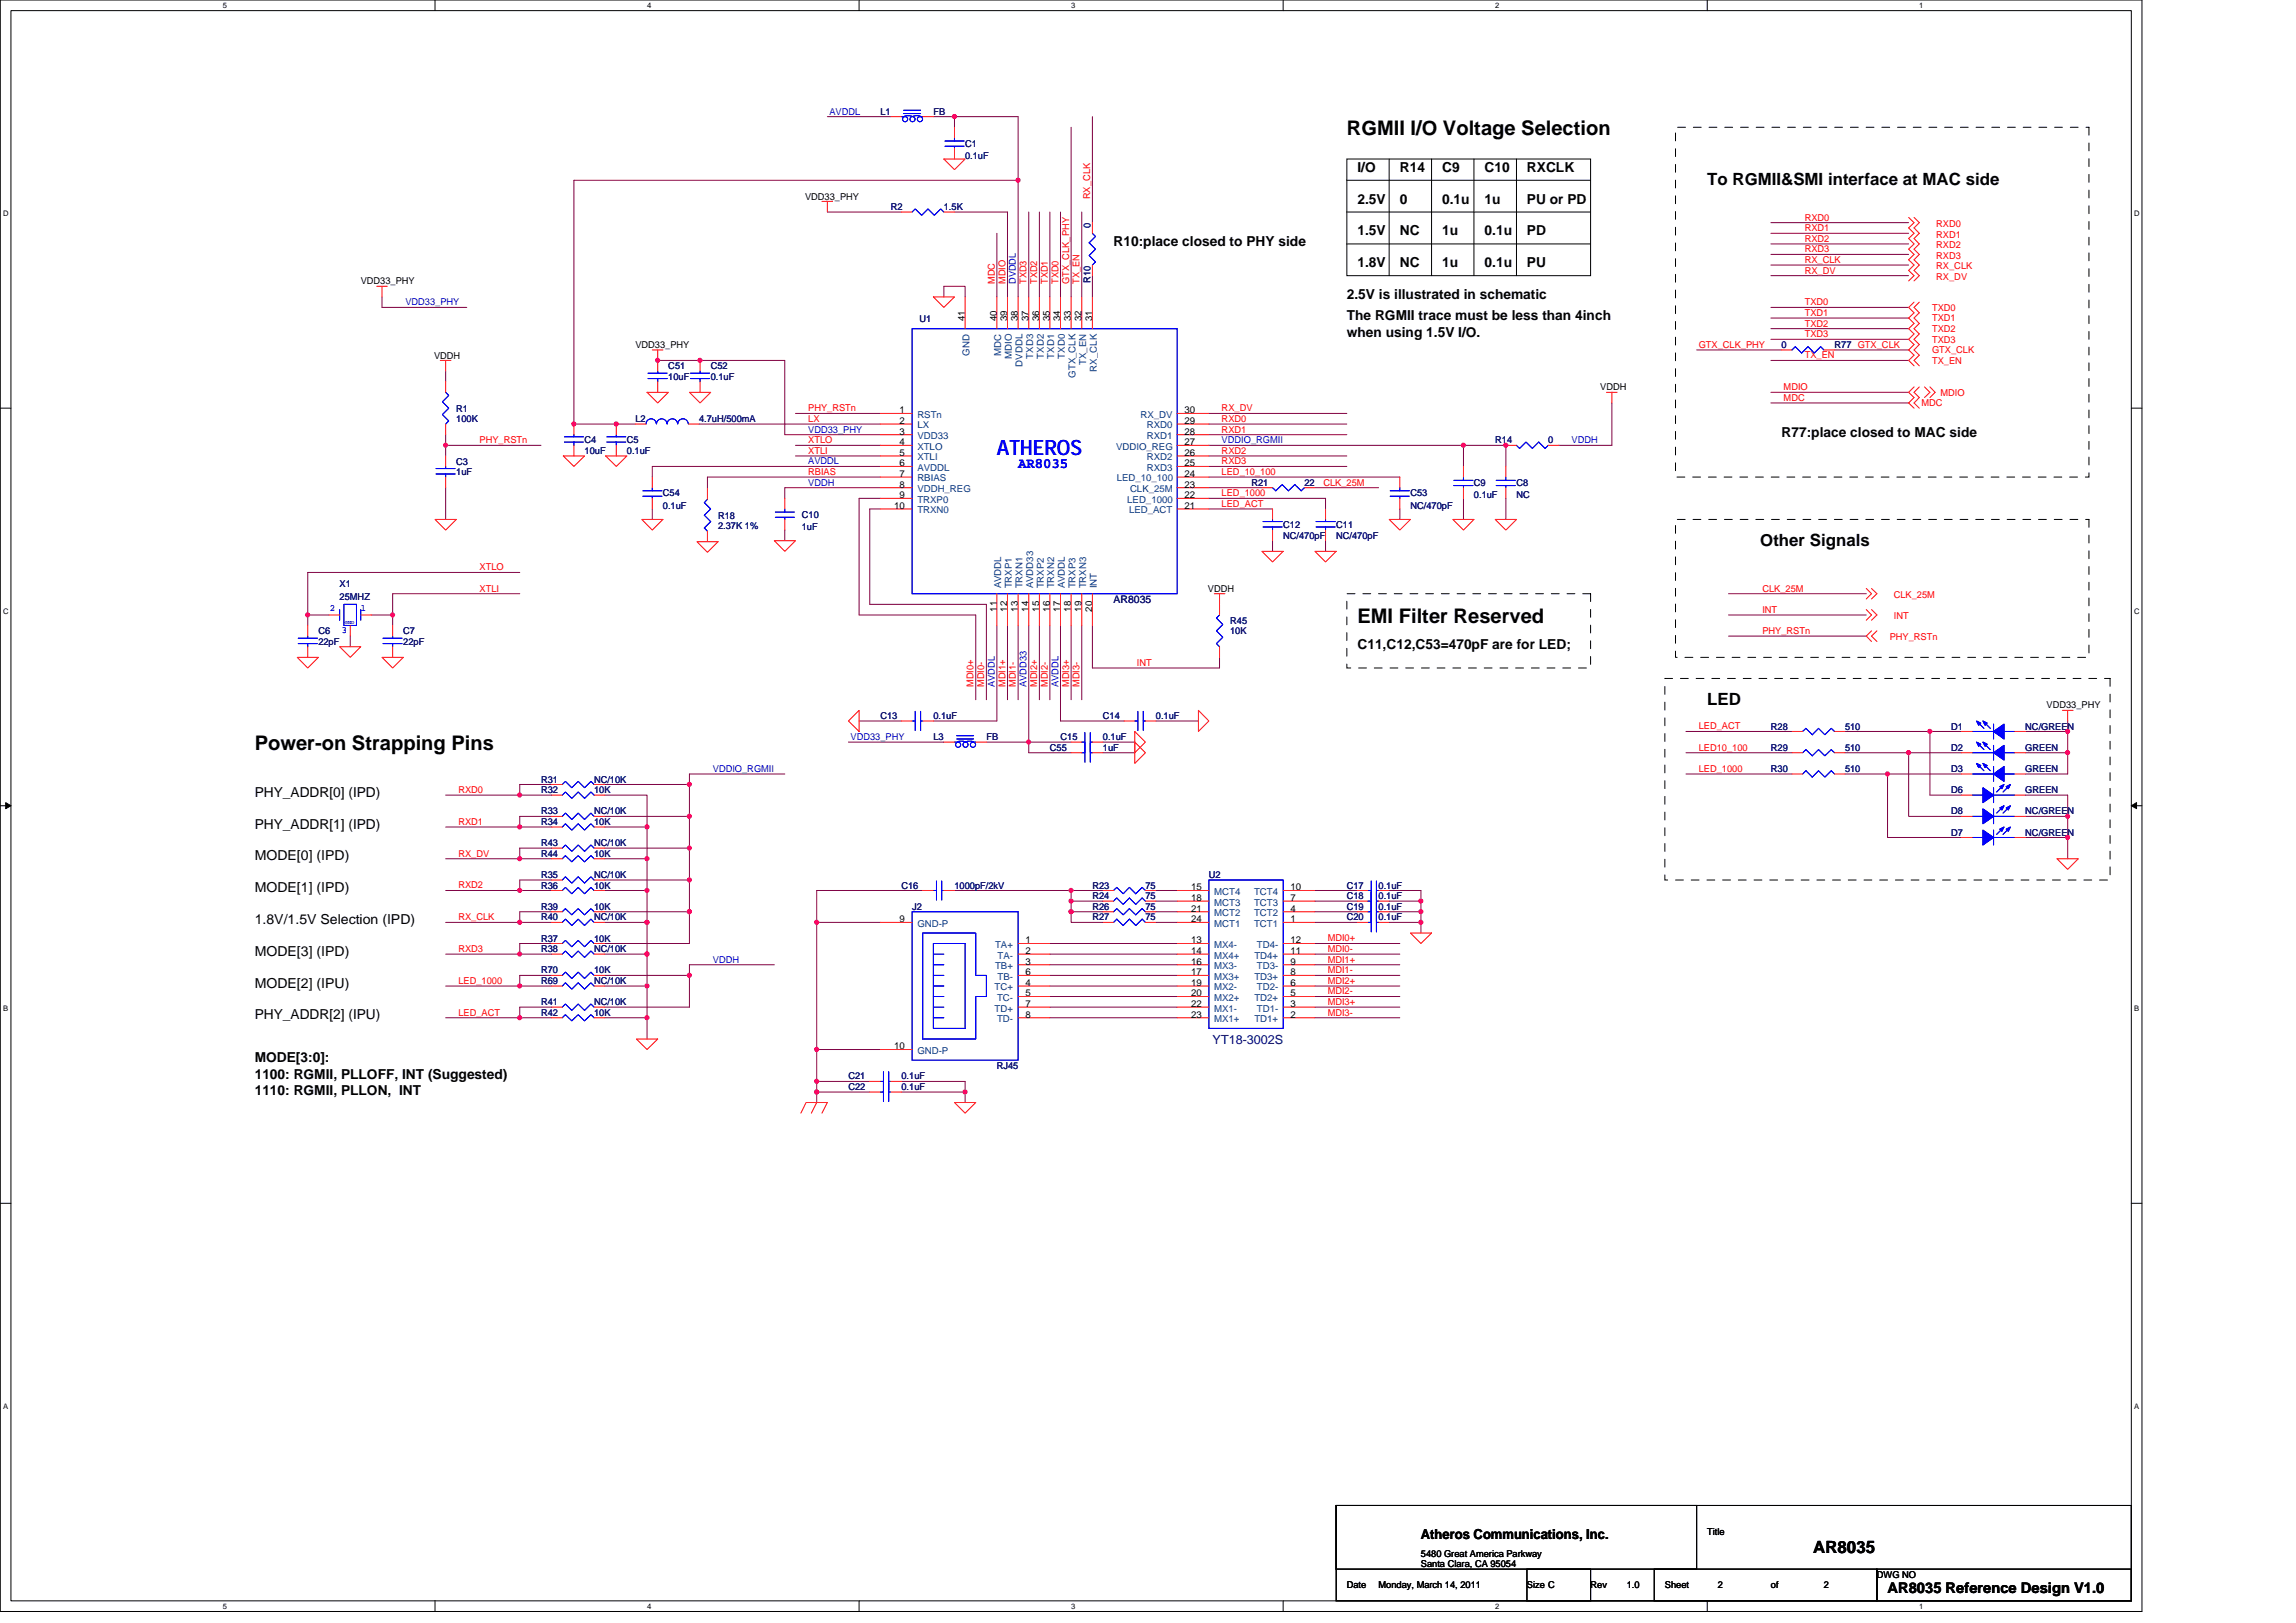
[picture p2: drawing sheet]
<svg xmlns="http://www.w3.org/2000/svg" width="297mm" height="210mm" viewBox="0 0 297 210" stroke-linecap="round" stroke-linejoin="round" font-family="sans-serif">
<defs><g id="words">
<text font-size="2.7" fill="#00f" x="129" y="58.8">ATHEROS</text>
<g font-size="2.6">
<text x="174.2" y="17.5">RGMII I/O Voltage Selection</text>
<text x="175.6" y="80.6">EMI Filter Reserved</text>
<text x="33" y="97">Power-on Strapping Pins</text>
</g>
<g font-size="2.2">
<text x="220.9" y="24">To RGMII&amp;SMI interface at MAC side</text>
<text x="227.7" y="70.6">Other Signals</text>
<text x="220.9" y="91.2">LED</text>
<text x="234.6" y="200.9">AR8035</text>
</g>
<text font-size="1.9" fill="#00f" x="131.7" y="60.6">AR8035</text>
<text font-size="1.9" x="244.2" y="206.1">AR8035 Reference Design V1.0</text>
<g font-size="1.8">
<text x="175.6" y="22.2">I/O</text>
<text x="181.1" y="22.2">R14</text>
<text x="186.6" y="22.2">C9</text>
<text x="192.1" y="22.2">C10</text>
<text x="197.5" y="22.2">RXCLK</text>
<text x="175.6" y="26.4">2.5V</text>
<text x="181.1" y="26.4">0</text>
<text x="186.6" y="26.4">0.1u</text>
<text x="192.1" y="26.4">1u</text>
<text x="197.5" y="26.4">PU or PD</text>
<text x="144.1" y="31.8">R10:place closed to PHY side</text>
<text x="175.6" y="30.5">1.5V</text>
<text x="175.6" y="34.6">1.8V</text>
<text x="181.1" y="30.5">NC</text>
<text x="181.1" y="34.6">NC</text>
<text x="186.6" y="30.5">1u</text>
<text x="186.6" y="34.6">1u</text>
<text x="192.1" y="30.5">0.1u</text>
<text x="192.1" y="34.6">0.1u</text>
<text x="197.5" y="30.5">PD</text>
<text x="197.5" y="34.6">PU</text>
<text x="174.2" y="38.7">2.5V is illustrated in schematic</text>
<text x="174.2" y="41.4">The RGMII trace must be less than 4inch</text>
<text x="174.2" y="43.5">when using 1.5V I/O.</text>
<text x="230.5" y="56.5">R77:place closed to MAC side</text>
<text x="175.6" y="83.9">C11,C12,C53=470pF are for LED;</text>
<text x="33" y="103.1">PHY_ADDR[0] (IPD)</text>
<text x="33" y="107.2">PHY_ADDR[1] (IPD)</text>
<text x="33" y="111.3">MODE[0] (IPD)</text>
<text x="33" y="115.4">MODE[1] (IPD)</text>
<text x="33" y="119.5">1.8V/1.5V Selection (IPD)</text>
<text x="33" y="123.7">MODE[3] (IPD)</text>
<text x="33" y="127.8">MODE[2] (IPU)</text>
<text x="33" y="131.9">PHY_ADDR[2] (IPU)</text>
<text x="33" y="137.4">MODE[3:0]:</text>
<text x="33" y="139.6">1100: RGMII, PLLOFF, INT (Suggested)</text>
<text x="33" y="141.7">1110: RGMII, PLLON, INT</text>
<text x="183.8" y="199.2">Atheros Communications, Inc.</text>
</g>
<text font-size="1.6" fill="#000080" x="156.9" y="135">YT18-3002S</text>
<text font-size="1.4" fill="#000080" x="144.1" y="78">AR8035</text>
<g font-size="1.2" fill="#00f">
<text x="107.3" y="14.8">AVDDL</text>
<text x="52.4" y="39.5">VDD33_PHY</text>
<text x="131.4" y="36.8" transform="rotate(-90 131.4 36.8)">DVDDL</text>
<text x="104.6" y="56">VDD33_PHY</text>
<text x="158" y="57.3">VDDIO_RGMII</text>
<text x="203.3" y="57.3">VDDH</text>
<text x="104.6" y="60.1">AVDDL</text>
<text x="104.6" y="62.8">VDDH</text>
<text x="42.7" y="79">2</text>
<text x="44.2" y="81.9">3</text>
<text x="46.7" y="79">1</text>
<text x="128.7" y="88.9" transform="rotate(-90 128.7 88.9)">AVDDL</text>
<text x="132.8" y="88.9" transform="rotate(-90 132.8 88.9)">AVDD33</text>
<text x="136.9" y="88.9" transform="rotate(-90 136.9 88.9)">AVDDL</text>
<text x="110" y="95.7">VDD33_PHY</text>
<text x="92.2" y="99.9">VDDIO_RGMII</text>
<text x="92.2" y="124.5">VDDH</text>
</g>
<g font-size="1.2" fill="#000080">
<text x="113.9" y="14.8">L1</text>
<text x="120.8" y="14.8">FB</text>
<text x="124.9" y="19">C1</text>
<text x="124.9" y="20.6">0.1uF</text>
<text x="115.2" y="27.2">R2</text>
<text x="122.1" y="27.2">1.5K</text>
<text x="141.1" y="29.5" transform="rotate(-90 141.1 29.5)">0</text>
<text x="119" y="41.7">U1</text>
<text x="141.1" y="36.6" transform="rotate(-90 141.1 36.6)">R10</text>
<text x="86.5" y="47.8">C51</text>
<text x="91.9" y="47.8">C52</text>
<text x="230.5" y="45">0</text>
<text x="237.3" y="45">R77 GTX_CLK</text>
<text x="59" y="53.3">R1</text>
<text x="86.5" y="49.1">10uF</text>
<text x="91.9" y="49.1">0.1uF</text>
<text x="59" y="54.6">100K</text>
<text x="75.6" y="57.4">C4</text>
<text x="75.6" y="58.7">10uF</text>
<text x="81.1" y="57.4">C5</text>
<text x="81.1" y="58.7">0.1uF</text>
<text x="82.2" y="54.6">L2</text>
<text x="90.4" y="54.6">4.7uH/500mA</text>
<text x="193.4" y="57.4">R14</text>
<text x="200.3" y="57.4">0</text>
<text x="59" y="60.1">C3</text>
<text x="59" y="61.5">1uF</text>
<text x="85.8" y="64.2">C54</text>
<text x="85.8" y="65.9">0.1uF</text>
<text x="161.9" y="62.8">R21</text>
<text x="168.8" y="62.8">22</text>
<text x="182.5" y="64.2">C53</text>
<text x="182.5" y="65.9">NC/470pF</text>
<text x="190.7" y="62.8">C9</text>
<text x="190.7" y="64.5">0.1uF</text>
<text x="196.2" y="62.8">C8</text>
<text x="196.2" y="64.5">NC</text>
<text x="92.9" y="67.1">R18</text>
<text x="92.9" y="68.5">2.37K 1%</text>
<text x="103.7" y="67">C10</text>
<text x="103.7" y="68.6">1uF</text>
<text x="166" y="68.3">C12</text>
<text x="166" y="69.7">NC/470pF</text>
<text x="172.9" y="68.3">C11</text>
<text x="172.9" y="69.7">NC/470pF</text>
<text x="43.9" y="76">X1</text>
<text x="43.9" y="77.7">25MHZ</text>
<text x="41.2" y="82">C6</text>
<text x="41.2" y="83.4">22pF</text>
<text x="52.2" y="82">C7</text>
<text x="52.2" y="83.4">22pF</text>
<text x="159.1" y="80.7">R45</text>
<text x="159.1" y="82">10K</text>
<text x="113.9" y="93">C13</text>
<text x="120.8" y="93">0.1uF</text>
<text x="120.8" y="95.8">L3</text>
<text x="127.6" y="95.8">FB</text>
<text x="137.2" y="95.8">C15</text>
<text x="142.7" y="95.8">0.1uF</text>
<text x="142.7" y="93">C14</text>
<text x="149.5" y="93">0.1uF</text>
<text x="229.1" y="94.4">R28</text>
<text x="238.7" y="94.4">510</text>
<text x="252.4" y="94.4">D1</text>
<text x="262" y="94.4">NC/GREEN</text>
<text x="70" y="101.3">R31</text>
<text x="76.9" y="101.3">NC/10K</text>
<text x="135.8" y="97.1">C55</text>
<text x="142.7" y="97.1">1uF</text>
<text x="229.1" y="97.1">R29</text>
<text x="229.1" y="99.9">R30</text>
<text x="238.7" y="97.1">510</text>
<text x="238.7" y="99.9">510</text>
<text x="252.4" y="97.1">D2</text>
<text x="252.4" y="99.9">D3</text>
<text x="262" y="97.1">GREEN</text>
<text x="262" y="99.9">GREEN</text>
<text x="70" y="102.6">R32</text>
<text x="70" y="106.7">R34</text>
<text x="70" y="105.4">R33</text>
<text x="76.9" y="102.6">10K</text>
<text x="76.9" y="106.7">10K</text>
<text x="76.9" y="105.4">NC/10K</text>
<text x="252.4" y="105.4">D8</text>
<text x="252.4" y="102.6">D6</text>
<text x="262" y="105.4">NC/GREEN</text>
<text x="262" y="102.6">GREEN</text>
<text x="70" y="113.6">R35</text>
<text x="70" y="109.5">R43</text>
<text x="70" y="110.8">R44</text>
<text x="76.9" y="113.6">NC/10K</text>
<text x="76.9" y="109.5">NC/10K</text>
<text x="76.9" y="110.8">10K</text>
<text x="156.4" y="113.6">U2</text>
<text x="252.4" y="108.1">D7</text>
<text x="262" y="108.1">NC/GREEN</text>
<text x="70" y="119.1">R40</text>
<text x="70" y="117.7">R39</text>
<text x="70" y="115">R36</text>
<text x="76.9" y="119.1">NC/10K</text>
<text x="76.9" y="117.7">10K</text>
<text x="76.9" y="115">10K</text>
<text x="116.6" y="115">C16</text>
<text x="118" y="117.7">J2</text>
<text x="123.5" y="115">1000pF/2kV</text>
<text x="141.3" y="117.7">R26</text>
<text x="141.3" y="115">R23</text>
<text x="141.3" y="119.1">R27</text>
<text x="141.3" y="116.3">R24</text>
<text x="148.2" y="117.7">75</text>
<text x="148.2" y="115">75</text>
<text x="148.2" y="119.1">75</text>
<text x="148.2" y="116.3">75</text>
<text x="174.2" y="117.7">C19</text>
<text x="174.2" y="116.3">C18</text>
<text x="174.2" y="115">C17</text>
<text x="174.2" y="119.1">C20</text>
<text x="178.3" y="117.7">0.1uF</text>
<text x="178.3" y="116.3">0.1uF</text>
<text x="178.3" y="115">0.1uF</text>
<text x="178.3" y="119.1">0.1uF</text>
<text x="70" y="123.2">R38</text>
<text x="70" y="121.8">R37</text>
<text x="70" y="125.9">R70</text>
<text x="76.9" y="123.2">NC/10K</text>
<text x="76.9" y="121.8">10K</text>
<text x="76.9" y="125.9">10K</text>
<text x="70" y="130">R41</text>
<text x="70" y="131.4">R42</text>
<text x="70" y="127.3">R69</text>
<text x="76.9" y="130">NC/10K</text>
<text x="76.9" y="131.4">10K</text>
<text x="76.9" y="127.3">NC/10K</text>
<text x="109.8" y="141">C22</text>
<text x="109.8" y="139.7">C21</text>
<text x="116.6" y="141">0.1uF</text>
<text x="116.6" y="139.7">0.1uF</text>
<text x="129" y="138.3">RJ45</text>
</g>
<g font-size="1.2">
<text x="104.2" y="25.8">VDD33_PHY</text>
<text x="46.7" y="36.8">VDD33_PHY</text>
<text x="124.8" y="41.6" transform="rotate(-90 124.8 41.6)">41</text>
<text x="128.9" y="41.6" transform="rotate(-90 128.9 41.6)">40</text>
<text x="130.3" y="41.6" transform="rotate(-90 130.3 41.6)">39</text>
<text x="131.7" y="41.6" transform="rotate(-90 131.7 41.6)">38</text>
<text x="133.1" y="41.6" transform="rotate(-90 133.1 41.6)">37</text>
<text x="134.4" y="41.6" transform="rotate(-90 134.4 41.6)">36</text>
<text x="135.8" y="41.6" transform="rotate(-90 135.8 41.6)">35</text>
<text x="137.2" y="41.6" transform="rotate(-90 137.2 41.6)">34</text>
<text x="138.6" y="41.6" transform="rotate(-90 138.6 41.6)">33</text>
<text x="139.9" y="41.6" transform="rotate(-90 139.9 41.6)">32</text>
<text x="141.3" y="41.6" transform="rotate(-90 141.3 41.6)">31</text>
<text x="56.2" y="46.4">VDDH</text>
<text x="82.2" y="45">VDD33_PHY</text>
<text x="116.4" y="53.5">1</text>
<text x="153.2" y="53.5">30</text>
<text x="207" y="50.5">VDDH</text>
<text x="116.4" y="54.8">2</text>
<text x="116.4" y="56.2">3</text>
<text x="116.4" y="57.6">4</text>
<text x="116.4" y="59">5</text>
<text x="153.2" y="57.6">27</text>
<text x="153.2" y="56.2">28</text>
<text x="153.2" y="54.8">29</text>
<text x="153.2" y="59">26</text>
<text x="115.7" y="65.8">10</text>
<text x="116.4" y="60.3">6</text>
<text x="116.4" y="61.7">7</text>
<text x="116.4" y="63.1">8</text>
<text x="116.4" y="64.5">9</text>
<text x="153.2" y="61.7">24</text>
<text x="153.2" y="60.3">25</text>
<text x="153.2" y="64.5">22</text>
<text x="153.2" y="65.8">21</text>
<text x="153.2" y="63.1">23</text>
<text x="156.3" y="76.6">VDDH</text>
<text x="128.9" y="79.2" transform="rotate(-90 128.9 79.2)">11</text>
<text x="130.3" y="79.2" transform="rotate(-90 130.3 79.2)">12</text>
<text x="131.7" y="79.2" transform="rotate(-90 131.7 79.2)">13</text>
<text x="133.1" y="79.2" transform="rotate(-90 133.1 79.2)">14</text>
<text x="134.4" y="79.2" transform="rotate(-90 134.4 79.2)">15</text>
<text x="135.8" y="79.2" transform="rotate(-90 135.8 79.2)">16</text>
<text x="137.2" y="79.2" transform="rotate(-90 137.2 79.2)">17</text>
<text x="138.6" y="79.2" transform="rotate(-90 138.6 79.2)">18</text>
<text x="139.9" y="79.2" transform="rotate(-90 139.9 79.2)">19</text>
<text x="141.3" y="79.2" transform="rotate(-90 141.3 79.2)">20</text>
<text x="264.8" y="91.7">VDD33_PHY</text>
<text x="116.4" y="119.3">9</text>
<text x="154.1" y="115.2">15</text>
<text x="154.1" y="116.6">18</text>
<text x="154.1" y="117.9">21</text>
<text x="154.1" y="119.3">24</text>
<text x="167" y="119.3">1</text>
<text x="167" y="117.9">4</text>
<text x="167" y="116.6">7</text>
<text x="167" y="115.2">10</text>
<text x="132.7" y="122">1</text>
<text x="132.7" y="124.8">3</text>
<text x="132.7" y="123.4">2</text>
<text x="154.1" y="122">13</text>
<text x="154.1" y="123.4">14</text>
<text x="154.1" y="124.8">16</text>
<text x="167" y="123.4">11</text>
<text x="167" y="124.8">9</text>
<text x="167" y="122">12</text>
<text x="132.7" y="127.5">4</text>
<text x="132.7" y="130.3">7</text>
<text x="132.7" y="128.9">5</text>
<text x="132.7" y="131.7">8</text>
<text x="132.7" y="126.2">6</text>
<text x="154.1" y="126.2">17</text>
<text x="154.1" y="127.5">19</text>
<text x="154.1" y="128.9">20</text>
<text x="154.1" y="130.3">22</text>
<text x="154.1" y="131.7">23</text>
<text x="167" y="131.7">2</text>
<text x="167" y="128.9">5</text>
<text x="167" y="126.2">8</text>
<text x="167" y="130.3">3</text>
<text x="167" y="127.5">6</text>
<text x="115.7" y="135.8">10</text>
<text x="183.8" y="201.4">5480 Great America Parkway</text>
<text x="183.8" y="202.8">Santa Clara, CA 95054</text>
<text x="220.9" y="198.6">Title</text>
<text x="174.2" y="205.5">Date</text>
<text x="178.3" y="205.5">Monday, March 14, 2011</text>
<text x="197.5" y="205.5">Size C</text>
<text x="205.8" y="205.5">Rev</text>
<text x="210.5" y="205.5">1.0</text>
<text x="215.4" y="205.5">Sheet</text>
<text x="222.2" y="205.5">2</text>
<text x="229.1" y="205.5">of</text>
<text x="236" y="205.5">2</text>
<text x="242.8" y="204.1">DWG NO</text>
</g>
<g font-size="1.2" fill="#f00">
<text x="141.1" y="25.8" transform="rotate(-90 141.1 25.8)">RX_CLK</text>
<text x="233.5" y="28.5">RXD0</text>
<text x="233.5" y="29.9">RXD1</text>
<text x="250.5" y="29.4">RXD0</text>
<text x="233.5" y="31.3">RXD2</text>
<text x="233.5" y="32.6">RXD3</text>
<text x="233.5" y="34">RX_CLK</text>
<text x="233.5" y="35.4">RX_DV</text>
<text x="250.5" y="30.8">RXD1</text>
<text x="250.5" y="32.1">RXD2</text>
<text x="250.5" y="33.5">RXD3</text>
<text x="250.5" y="34.9">RX_CLK</text>
<text x="128.7" y="36.8" transform="rotate(-90 128.7 36.8)">MDC</text>
<text x="130.1" y="36.8" transform="rotate(-90 130.1 36.8)">MDIO</text>
<text x="132.8" y="36.8" transform="rotate(-90 132.8 36.8)">TXD3</text>
<text x="134.2" y="36.8" transform="rotate(-90 134.2 36.8)">TXD2</text>
<text x="135.5" y="36.8" transform="rotate(-90 135.5 36.8)">TXD1</text>
<text x="136.9" y="36.8" transform="rotate(-90 136.9 36.8)">TXD0</text>
<text x="138.3" y="36.8" transform="rotate(-90 138.3 36.8)">GTX_CLK_PHY</text>
<text x="139.7" y="36.8" transform="rotate(-90 139.7 36.8)">TX_EN</text>
<text x="233.5" y="39.5">TXD0</text>
<text x="233.5" y="40.9">TXD1</text>
<text x="250" y="40.2">TXD0</text>
<text x="250" y="41.6">TXD1</text>
<text x="250.5" y="36.2">RX_DV</text>
<text x="219.8" y="45">GTX_CLK_PHY</text>
<text x="233.5" y="42.2">TXD2</text>
<text x="233.5" y="43.6">TXD3</text>
<text x="233.5" y="46.4">TX_EN</text>
<text x="250" y="43">TXD2</text>
<text x="250" y="44.3">TXD3</text>
<text x="250" y="45.7">GTX_CLK</text>
<text x="250" y="47.1">TX_EN</text>
<text x="104.6" y="53.2">PHY_RSTn</text>
<text x="158" y="53.2">RX_DV</text>
<text x="230.8" y="51.9">MDC</text>
<text x="230.8" y="50.5">MDIO</text>
<text x="248.6" y="52.6">MDC</text>
<text x="251.1" y="51.2">MDIO</text>
<text x="62" y="57.3">PHY_RSTn</text>
<text x="104.6" y="54.6">LX</text>
<text x="104.6" y="58.7">XTLI</text>
<text x="104.6" y="57.3">XTLO</text>
<text x="158" y="58.7">RXD2</text>
<text x="158" y="56">RXD1</text>
<text x="158" y="54.6">RXD0</text>
<text x="104.6" y="61.4">RBIAS</text>
<text x="158" y="60.1">RXD3</text>
<text x="158" y="64.2">LED_1000</text>
<text x="158" y="61.4">LED_10_100</text>
<text x="158" y="65.6">LED_ACT</text>
<text x="171.2" y="62.8">CLK_25M</text>
<text x="62" y="73.8">XTLO</text>
<text x="62" y="76.5">XTLI</text>
<text x="228" y="76.5">CLK_25M</text>
<text x="245" y="77.4">CLK_25M</text>
<text x="228" y="79.3">INT</text>
<text x="228" y="82">PHY_RSTn</text>
<text x="244.5" y="82.7">PHY_RSTn</text>
<text x="245" y="80.1">INT</text>
<text x="126" y="88.9" transform="rotate(-90 126 88.9)">MDI0+</text>
<text x="127.3" y="88.9" transform="rotate(-90 127.3 88.9)">MDI0-</text>
<text x="130.1" y="88.9" transform="rotate(-90 130.1 88.9)">MDI1+</text>
<text x="131.4" y="88.9" transform="rotate(-90 131.4 88.9)">MDI1-</text>
<text x="134.2" y="88.9" transform="rotate(-90 134.2 88.9)">MDI2+</text>
<text x="135.5" y="88.9" transform="rotate(-90 135.5 88.9)">MDI2-</text>
<text x="138.3" y="88.9" transform="rotate(-90 138.3 88.9)">MDI3+</text>
<text x="139.7" y="88.9" transform="rotate(-90 139.7 88.9)">MDI3-</text>
<text x="147.1" y="86.1">INT</text>
<text x="219.8" y="94.4">LED_ACT</text>
<text x="219.8" y="97.1">LED10_100</text>
<text x="219.8" y="99.9">LED_1000</text>
<text x="59.3" y="102.6">RXD0</text>
<text x="59.3" y="106.7">RXD1</text>
<text x="59.3" y="110.8">RX_DV</text>
<text x="59.3" y="114.9">RXD2</text>
<text x="59.3" y="119.1">RX_CLK</text>
<text x="59.3" y="123.2">RXD3</text>
<text x="171.8" y="124.5">MDI1+</text>
<text x="171.8" y="125.9">MDI1-</text>
<text x="171.8" y="123.2">MDI0-</text>
<text x="171.8" y="121.8">MDI0+</text>
<text x="59.3" y="127.3">LED_1000</text>
<text x="59.3" y="131.4">LED_ACT</text>
<text x="171.8" y="130">MDI3+</text>
<text x="171.8" y="131.4">MDI3-</text>
<text x="171.8" y="128.7">MDI2-</text>
<text x="171.8" y="127.3">MDI2+</text>
</g>
<g font-size="1.2" fill="#004080">
<text x="125.4" y="46" transform="rotate(-90 125.4 46)">GND</text>
<text x="129.5" y="46.1" transform="rotate(-90 129.5 46.1)">MDC</text>
<text x="130.9" y="46.5" transform="rotate(-90 130.9 46.5)">MDIO</text>
<text x="132.3" y="47.5" transform="rotate(-90 132.3 47.5)">DVDDL</text>
<text x="133.7" y="46.4" transform="rotate(-90 133.7 46.4)">TXD3</text>
<text x="135" y="46.4" transform="rotate(-90 135 46.4)">TXD2</text>
<text x="136.4" y="46.4" transform="rotate(-90 136.4 46.4)">TXD1</text>
<text x="137.8" y="46.4" transform="rotate(-90 137.8 46.4)">TXD0</text>
<text x="140.5" y="47.2" transform="rotate(-90 140.5 47.2)">TX_EN</text>
<text x="139.1" y="48.9" transform="rotate(-90 139.1 48.9)">GTX_CLK</text>
<text x="141.9" y="48.1" transform="rotate(-90 141.9 48.1)">RX_CLK</text>
<text x="118.7" y="54.1">RSTn</text>
<text x="118.7" y="55.4">LX</text>
<text x="118.7" y="56.8">VDD33</text>
<text x="118.7" y="58.2">XTLO</text>
<text x="118.7" y="59.6">XTLI</text>
<text x="144.4" y="58.2">VDDIO_REG</text>
<text x="147.5" y="54.1">RX_DV</text>
<text x="148.4" y="56.8">RXD1</text>
<text x="148.4" y="55.4">RXD0</text>
<text x="148.4" y="59.6">RXD2</text>
<text x="118.7" y="60.9">AVDDL</text>
<text x="118.7" y="62.3">RBIAS</text>
<text x="118.7" y="63.7">VDDH_REG</text>
<text x="118.7" y="65">TRXP0</text>
<text x="144.5" y="62.3">LED_10_100</text>
<text x="145.8" y="65">LED_1000</text>
<text x="146.2" y="63.7">CLK_25M</text>
<text x="148.4" y="60.9">RXD3</text>
<text x="118.7" y="66.4">TRXN0</text>
<text x="146.1" y="66.4">LED_ACT</text>
<text x="129.5" y="76.1" transform="rotate(-90 129.5 76.1)">AVDDL</text>
<text x="130.9" y="76.1" transform="rotate(-90 130.9 76.1)">TRXP1</text>
<text x="132.3" y="76.1" transform="rotate(-90 132.3 76.1)">TRXN1</text>
<text x="133.7" y="76.1" transform="rotate(-90 133.7 76.1)">AVDD33</text>
<text x="135" y="76.1" transform="rotate(-90 135 76.1)">TRXP2</text>
<text x="136.4" y="76.1" transform="rotate(-90 136.4 76.1)">TRXN2</text>
<text x="137.8" y="76.1" transform="rotate(-90 137.8 76.1)">AVDDL</text>
<text x="139.1" y="76.1" transform="rotate(-90 139.1 76.1)">TRXP3</text>
<text x="140.5" y="76.1" transform="rotate(-90 140.5 76.1)">TRXN3</text>
<text x="141.9" y="76.1" transform="rotate(-90 141.9 76.1)">INT</text>
<text x="118.7" y="119.9">GND-P</text>
<text x="157.1" y="115.8">MCT4</text>
<text x="157.1" y="117.2">MCT3</text>
<text x="157.1" y="118.5">MCT2</text>
<text x="157.1" y="119.9">MCT1</text>
<text x="162.2" y="119.9">TCT1</text>
<text x="162.2" y="118.5">TCT2</text>
<text x="162.2" y="117.2">TCT3</text>
<text x="162.2" y="115.8">TCT4</text>
<text x="128.7" y="122.6">TA+</text>
<text x="128.7" y="125.4">TB+</text>
<text x="129.1" y="124">TA-</text>
<text x="157.1" y="122.6">MX4-</text>
<text x="157.1" y="124">MX4+</text>
<text x="157.1" y="125.4">MX3-</text>
<text x="162.3" y="124">TD4+</text>
<text x="162.6" y="125.4">TD3-</text>
<text x="162.6" y="122.6">TD4-</text>
<text x="128.7" y="128.1">TC+</text>
<text x="128.7" y="130.9">TD+</text>
<text x="129" y="129.5">TC-</text>
<text x="129.1" y="126.8">TB-</text>
<text x="157.1" y="126.8">MX3+</text>
<text x="157.1" y="128.1">MX2-</text>
<text x="157.1" y="129.5">MX2+</text>
<text x="157.1" y="130.9">MX1-</text>
<text x="162.3" y="129.5">TD2+</text>
<text x="162.3" y="126.8">TD3+</text>
<text x="162.6" y="130.9">TD1-</text>
<text x="162.6" y="128.1">TD2-</text>
<text x="118.7" y="136.4">GND-P</text>
<text x="129" y="132.2">TD-</text>
<text x="157.1" y="132.2">MX1+</text>
<text x="162.3" y="132.2">TD1+</text>
</g>
<g font-size="1">
<text x="28.8" y="1">5</text>
<text x="83.7" y="1">4</text>
<text x="138.6" y="1">3</text>
<text x="193.4" y="1">2</text>
<text x="248.3" y="1">1</text>
<text x=".4" y="28">D</text>
<text x="276.1" y="28">D</text>
<text x=".4" y="79.4">C</text>
<text x="276.1" y="79.4">C</text>
<text x=".4" y="130.9">B</text>
<text x="276.1" y="130.9">B</text>
<text x=".4" y="182.3">A</text>
<text x="276.1" y="182.3">A</text>
<text x="28.8" y="208.2">5</text>
<text x="83.7" y="208.2">4</text>
<text x="138.6" y="208.2">3</text>
<text x="193.4" y="208.2">2</text>
<text x="248.3" y="208.2">1</text>
</g>
<text font-size=".7" fill="#00f" x="44.6" y="80.7">GND</text>
</g></defs>
<path d="M0 0h277.1v208.5h-277.1zM1.4 1.4h274.3v205.7h-274.3z" fill="none" stroke="#000" stroke-width=".13"/>
<g fill="#fff">
<path d="M28.8 .1h.6v1.1h-.6z"/>
<path d="M28.8 207.3h.6v1.1h-.6z"/>
</g>
<path d="M56.3 0v1.4M56.3 207.1v1.4" fill="none" stroke="#000" stroke-width=".13"/>
<g fill="#fff">
<path d="M83.7 .1h.6v1.1h-.6z"/>
<path d="M83.7 207.3h.6v1.1h-.6z"/>
</g>
<path d="M111.1 0v1.4M111.1 207.1v1.4" fill="none" stroke="#000" stroke-width=".13"/>
<g fill="#fff">
<path d="M138.6 .1h.5v1.1h-.5z"/>
<path d="M138.6 207.3h.5v1.1h-.5z"/>
</g>
<path d="M166 0v1.4M166 207.1v1.4" fill="none" stroke="#000" stroke-width=".13"/>
<g fill="#fff">
<path d="M193.4 .1h.6v1.1h-.6z"/>
<path d="M193.4 207.3h.6v1.1h-.6z"/>
</g>
<path d="M220.9 0v1.4M220.9 207.1v1.4" fill="none" stroke="#000" stroke-width=".13"/>
<g fill="#fff">
<path d="M248.3 .1h.6v1.1h-.6z"/>
<path d="M248.3 207.3h.6v1.1h-.6z"/>
<path d="M.4 27.1h.7v1.1h-.7z"/>
<path d="M276.1 27.1h.7v1.1h-.7z"/>
<path d="M.4 78.5h.7v1.1h-.7z"/>
<path d="M276.1 78.5h.7v1.1h-.7z"/>
</g>
<path d="M0 52.8h1.4M275.7 52.8h1.4" fill="none" stroke="#000" stroke-width=".13"/>
<g fill="#fff">
<path d="M.4 130h.7v1.1h-.7z"/>
<path d="M276.1 130h.7v1.1h-.7z"/>
</g>
<path d="M0 104.2h1.4M275.7 104.2h1.4" fill="none" stroke="#000" stroke-width=".13"/>
<path d="M.7 103.8l.7 .4-.7 .4zM275.7 104.2l.7-.4v.8z" fill="#000" stroke="#000" stroke-width=".13"/>
<g fill="#fff">
<path d="M.4 181.4h.7v1.1h-.7z"/>
<path d="M276.1 181.4h.7v1.1h-.7z"/>
</g>
<g fill="none" stroke="#000" stroke-width=".13">
<path d="M174.2 20.6h31.6v15.1h-31.6zM174.2 27.4h31.6M174.2 31.6h31.6M174.2 23.3h31.6M179.7 20.6v15.1M185.2 20.6v15.1M190.7 20.6v15.1M196.2 20.6v15.1M0 155.7h1.4M275.7 155.7h1.4M172.9 194.8h46.6v8.2h-46.6zM172.9 194.8h102.8v12.3h-102.8z"/>
<path d="M197.5 203h8.3v4.1h-8.3zM214 203h28.8v4.1h-28.8zM242.8 203h32.9v4.1h-32.9z"/>
</g>
<g fill="none" stroke="#800040" stroke-width=".13">
<path d="M107 15.1h8.2M120.8 15.1h2.7v1.4M123.5 15.1h8.2v8.2M138.6 16.5v21.9M141.3 15.1v13.7M49.4 38.4v1.4h11M107 27.4h9.6M122.1 38.4v-1.4h2.8v1.4M123.5 27.4h6.8v11M129 30.2v8.2M131.7 23.3h-57.5v31.6h8M131.7 23.3v15.1"/>
<path d="M133.1 27.4v11M134.5 27.4v11M135.8 27.4v11M137.2 27.4v11M140 27.4v11M141.3 35.7v2.7M229.1 28.8h17.8M229.1 30.2h17.8M229.1 31.6h17.8M229.1 32.9h17.8M229.1 34.3h17.8M229.1 35.7h17.8"/>
<path d="M229.1 39.8h17.8M57.7 57.6h12.3M57.7 56.2v1.4M57.7 48v1.4M57.7 57.6v1.4M85.1 46.6h16.4v9.6h12.4M90.4 54.9h23.5M102.9 53.5h11M102.9 59h11M102.9 57.6h11M156.4 59h17.8M156.4 56.2h17.8"/>
<path d="M156.4 54.9h17.8M156.4 53.5h17.8M156.4 57.6h32.9v2.7M189.3 57.6h5.5v2.7M208.5 52.1v5.5h-6.8M219.5 45.3h11M229.1 41.1h17.8M229.1 42.5h17.8M229.1 43.9h17.8M229.1 46.6h17.8M229.1 52.1h17.8M229.1 50.8h17.8"/>
<path d="M237.3 45.3h9.6M39.8 79.6v1.3M39.8 79.6h2.8M48 79.6h2.8M50.8 79.6v1.3M57.7 63.1v4.1M67.2 74.1h-27.4v5.5M67.2 76.8h-16.4v2.8M84.4 65.8v1.4M101.5 68.6v1.4M113.9 64.5h-2.8v15.1h15.1v10.9M113.9 65.8h-1.4v12.4h15.1v12.3"/>
<path d="M113.9 60.3h-29.5v1.4M113.9 63.1h-12.4v1.4M113.9 61.7h-22.4v1.5M156.4 60.3h17.8M156.4 65.8h8.2M156.4 64.5h15.1v1.3M156.4 63.1h6.9M156.4 61.7h24.7M164.6 70v1.3M170.1 63.1h8.2M171.5 70v1.3M181.1 65.8v1.4"/>
<path d="M189.3 64.5v2.7M194.8 64.5v2.7M223.6 79.6h17.8M223.6 76.8h17.8M45.3 82.3v1.4M109.8 96h12.3M111.1 93.3h5.5M127.6 96h5.5v1.4h5.5M129 80.9v12.4h-8.2M130.3 80.9v9.6M131.7 80.9v9.6M133.1 80.9v15.1h5.5"/>
<path d="M134.5 80.9v9.6M135.8 80.9v9.6M137.2 80.9v12.4h8.2M138.6 80.9v9.6M140 80.9v9.6M141.3 80.9v5.5h16.5v-1.4M142.7 96h4.1M142.7 97.4h4.1M149.5 93.3h5.5M218.1 94.6h13.7M218.1 97.4h13.7M223.6 82.3h17.8"/>
<path d="M238.7 94.6h11v8.3h4.1M238.7 97.4h8.2M246.9 97.4v8.2h6.9M246.9 97.4h6.9M249.7 94.6h4.1M262 94.6h5.5M262 97.4h5.5M267.5 93.3v1.3M267.5 94.6v2.8M267.5 97.4v2.7h-5.5M57.7 102.9h9.5M57.7 115.2h9.5"/>
<path d="M57.7 107h9.5M57.7 119.3h9.5M57.7 111.1h9.5M67.2 102.9h4.2M67.2 107h4.2M67.2 115.2h4.2M67.2 119.3h4.2M67.2 111.1h4.2M71.4 101.5h-4.2v1.4M71.4 105.6h-4.2v1.4M71.4 113.9h-4.2v1.3M71.4 118h-4.2v1.3"/>
<path d="M71.4 109.7h-4.2v1.4M78.2 101.5h11M78.2 105.6h11M78.2 113.9h11M78.2 118h11M78.2 109.7h11M78.2 102.9h5.5v4.1M78.2 107h5.5M78.2 115.2h5.5M78.2 119.3h5.5M78.2 111.1h5.5M83.7 119.3v4.1"/>
<path d="M83.7 115.2v4.1M83.7 111.1v4.1M83.7 107v4.1M89.2 118v4.1h-11M89.2 101.5v4.1M89.2 113.9v4.1M89.2 105.6v4.1M89.2 109.7v4.2M101.5 100.1h-12.3v1.4M105.7 119.3v16.5M105.7 119.3h8.2M119.4 115.2h-13.7v4.1"/>
<path d="M123.5 115.2h15.1M138.6 115.2h4.1M138.6 116.6h4.1M138.6 118h4.1M138.6 118v1.3h4.1M138.6 115.2v1.4M138.6 116.6v1.4M149.5 119.3h2.8M149.5 118h2.8M149.5 116.6h2.8M149.5 115.2h2.8M170.1 115.2h5.5"/>
<path d="M170.1 116.6h5.5M170.1 118h5.5M170.1 119.3h5.5M179.7 115.2h4.1v1.4M179.7 116.6h4.1M179.7 118h4.1M179.7 119.3h4.1M183.8 119.3v1.4M183.8 116.6v1.4M183.8 118v1.3M218.1 100.1h13.7M238.7 100.1h5.5v8.3h9.6"/>
<path d="M244.2 100.1h9.6M262 105.6h5.5M262 102.9h5.5v2.7M262 108.4h5.5M267.5 108.4v2.7M267.5 105.6v2.8M57.7 123.4h9.5M57.7 127.6h9.5M57.7 131.7h9.5M67.2 123.4h4.2M67.2 127.6h4.2M67.2 131.7h4.2"/>
<path d="M71.4 122.1h-4.2v1.3M71.4 126.2h-4.2v1.4M71.4 130.3h-4.2v1.4M78.2 126.2h11M78.2 123.4h5.5M78.2 127.6h5.5M78.2 131.7h5.5M83.7 123.4v4.2M83.7 131.7v2.7M83.7 127.6v4.1M89.2 126.2v4.1h-11M100.2 124.8h-11v1.4"/>
<path d="M105.7 139.9v1.4M105.7 135.8v4.1M105.7 139.9h6.8M105.7 135.8h8.2M116.6 139.9h8.3v1.4M135.8 122.1h16.5M135.8 123.4h16.5M135.8 124.8h16.5M135.8 126.2h16.5M135.8 127.6h16.5M135.8 130.3h16.5M135.8 131.7h16.5"/>
<path d="M135.8 128.9h16.5M170.1 124.8h11M170.1 126.2h11M170.1 123.4h11M170.1 122.1h11M170.1 130.3h11M170.1 131.7h11M170.1 128.9h11M170.1 127.6h11M105.7 141.3v1.3M105.7 141.3h6.8M116.6 141.3h8.3"/>
<path d="M124.9 141.3v1.3"/>
</g>
<g fill="#f0f" stroke="#f0f" stroke-width=".13">
<circle cx="105.6" cy="141.3" r=".27"/>
<circle cx="138.6" cy="117.9" r=".27"/>
<circle cx="138.6" cy="115.2" r=".27"/>
<circle cx="138.6" cy="116.6" r=".27"/>
<circle cx="105.6" cy="139.9" r=".27"/>
<circle cx="105.6" cy="119.3" r=".27"/>
<circle cx="133.1" cy="96" r=".27"/>
<circle cx="124.8" cy="141.3" r=".27"/>
<circle cx="105.6" cy="135.8" r=".27"/>
<circle cx="67.2" cy="102.9" r=".27"/>
<circle cx="67.2" cy="107" r=".27"/>
<circle cx="67.2" cy="115.2" r=".27"/>
<circle cx="67.2" cy="123.4" r=".27"/>
<circle cx="67.2" cy="119.3" r=".27"/>
<circle cx="67.2" cy="111.1" r=".27"/>
<circle cx="83.7" cy="107" r=".27"/>
<circle cx="89.2" cy="101.5" r=".27"/>
<circle cx="194.8" cy="57.6" r=".27"/>
<circle cx="189.3" cy="57.6" r=".27"/>
<circle cx="67.2" cy="127.6" r=".27"/>
<circle cx="83.7" cy="127.6" r=".27"/>
<circle cx="83.7" cy="123.4" r=".27"/>
<circle cx="83.7" cy="131.7" r=".27"/>
<circle cx="67.2" cy="131.7" r=".27"/>
<circle cx="83.7" cy="119.3" r=".27"/>
<circle cx="83.7" cy="115.2" r=".27"/>
<circle cx="89.2" cy="117.9" r=".27"/>
<circle cx="89.2" cy="113.8" r=".27"/>
<circle cx="89.2" cy="105.6" r=".27"/>
<circle cx="83.7" cy="111.1" r=".27"/>
<circle cx="89.2" cy="109.7" r=".27"/>
<circle cx="89.2" cy="126.2" r=".27"/>
<circle cx="90.6" cy="46.6" r=".27"/>
<circle cx="85.1" cy="46.6" r=".27"/>
<circle cx="79.7" cy="54.9" r=".27"/>
<circle cx="74.2" cy="54.9" r=".27"/>
<circle cx="123.5" cy="15.1" r=".27"/>
<circle cx="131.7" cy="23.3" r=".27"/>
<circle cx="183.8" cy="119.3" r=".27"/>
<circle cx="267.5" cy="108.3" r=".27"/>
<circle cx="267.5" cy="105.6" r=".27"/>
<circle cx="249.7" cy="94.6" r=".27"/>
<circle cx="267.5" cy="94.6" r=".27"/>
<circle cx="246.9" cy="97.4" r=".27"/>
<circle cx="267.5" cy="97.4" r=".27"/>
<circle cx="244.2" cy="100.1" r=".27"/>
<circle cx="39.8" cy="79.6" r=".27"/>
<circle cx="57.6" cy="57.6" r=".27"/>
<circle cx="50.8" cy="79.6" r=".27"/>
<circle cx="183.8" cy="116.6" r=".27"/>
<circle cx="183.8" cy="117.9" r=".27"/>
</g>
<g fill="none" stroke="#f00" stroke-width=".13">
<path d="M115.2 15.1h1.4M119.4 15.1h1.4M123.5 16.5v1.3M123.5 19.2v1.4M48.7 37h1.4M49.4 37v1.4M106.3 26.1h1.4M107 26.1v1.3M116.6 27.4h1.4M120.8 38.4h2.7l-1.4 1.4zM122.1 20.6h2.8l-1.4 1.3zM122.1 27.4h1.4"/>
<path d="M124.9 38.4v4.1M129 38.4v4.1M130.3 38.4v4.1M131.7 38.4v4.1M133.1 38.4v4.1M134.5 38.4v4.1M135.8 38.4v4.1M137.2 38.4v4.1M138.6 38.4v4.1M140 38.4v4.1M141.3 28.8v1.4M141.3 34.3v1.4"/>
<path d="M141.3 38.4v4.1M246.9 28.1l.7 .7-.7 .7 .7 .7-.7 .7 .7 .7-.7 .6 .7 .7-.7 .7 .7 .7-.7 .7 .7 .7-.7 .6M247.6 28.1l.7 .7-.7 .7 .7 .7-.7 .7 .7 .7-.7 .6 .7 .7-.7 .7 .7 .7-.7 .7 .7 .7-.7 .6M247.6 39.1l-.7 .7 .7 .7-.7 .6 .7 .7-.7 .7 .7 .7-.7 .7 .7 .7-.7 .7 .7 .7-.7 .6 .7 .7M248.3 39.1l-.7 .7 .7 .7-.7 .6 .7 .7-.7 .7 .7 .7-.7 .7 .7 .7-.7 .7 .7 .7-.7 .6 .7 .7M57 46.6h1.3M57.7 46.6v1.4M57.7 49.4v1.4M57.7 54.9v1.3M57.7 59v1.3M72.9 59h2.7l-1.4 1.3zM74.2 54.9v1.3"/>
<path d="M74.2 57.6v1.4M78.4 59h2.7l-1.4 1.3zM79.7 54.9v1.3M79.7 57.6v1.4M82.2 54.9h1.4M83.7 50.8h2.8l-1.4 1.3zM84.4 45.3h1.4M85.1 45.3v2.7M85.1 49.4v1.4M89.1 54.9h1.3M89.2 50.8h2.7l-1.3 1.3zM90.6 46.6v1.4"/>
<path d="M90.6 49.4v1.4M113.9 53.5h4.1M113.9 54.9h4.1M113.9 56.2h4.1M113.9 57.6h4.1M113.9 59h4.1M152.3 53.5h4.1M152.3 54.9h4.1M152.3 56.2h4.1M152.3 57.6h4.1M152.3 59h4.1M194.8 57.6h1.4"/>
<path d="M200.3 57.6h1.4M207.8 50.8h1.4M208.5 50.8v1.3M230.5 45.3h1.3M236 45.3h1.3M247.6 50.1l-.7 .7 .7 .6-.7 .7 .7 .7M248.3 50.1l-.7 .7 .7 .6-.7 .7 .7 .7M249 50.1l.7 .7-.7 .6M249.7 50.1l.7 .7-.7 .6M42.6 79.6h1.3M46.7 79.6h1.3M56.3 67.2h2.7l-1.3 1.4z"/>
<path d="M57.7 61.7v1.4M83 67.2h2.8l-1.4 1.4zM84.4 61.7v1.4M84.4 64.5v1.3M90.2 70.1h2.7l-1.4 1.4zM91.5 63.2v1.4M91.5 68.7v1.4M100.2 70h2.7l-1.4 1.3zM101.5 64.5v1.3M101.5 67.2v1.4M113.9 63.1h4.1M113.9 60.3h4.1"/>
<path d="M113.9 61.7h4.1M113.9 64.5h4.1M113.9 65.8h4.1M129 76.8v4.1M130.3 76.8v4.1M131.7 76.8v4.1M133.1 76.8v4.1M134.5 76.8v4.1M135.8 76.8v4.1M137.2 76.8v4.1M138.6 76.8v4.1M140 76.8v4.1"/>
<path d="M141.3 76.8v4.1M152.3 63.1h4.1M152.3 60.3h4.1M152.3 61.7h4.1M152.3 64.5h4.1M152.3 65.8h4.1M157.1 76.8h1.4M157.8 76.8v2.8M163.3 63.1h1.3M163.3 71.3h2.7l-1.4 1.4zM164.6 65.8v1.4M164.6 68.6v1.4"/>
<path d="M168.8 63.1h1.3M170.1 71.3h2.8l-1.4 1.4zM171.5 65.8v1.4M171.5 68.6v1.4M179.7 67.2h2.8l-1.4 1.4zM181.1 61.7v1.4M181.1 64.5v1.3M188 67.2h2.7l-1.4 1.4zM189.3 60.3v1.4M189.3 63.1v1.4M193.4 67.2h2.8l-1.4 1.4zM194.8 60.3v1.4"/>
<path d="M194.8 63.1v1.4M241.4 78.9l.7 .7-.7 .6M241.4 76.1l.7 .7-.7 .7M242.1 78.9l.7 .7-.7 .6M242.1 76.1l.7 .7-.7 .7M38.5 85h2.7l-1.4 1.4zM39.8 80.9v1.4M39.8 83.7v1.3M43.9 83.7h2.8l-1.4 1.3zM45.3 80.9v1.4M49.4 85h2.8l-1.4 1.4zM50.8 80.9v1.4"/>
<path d="M50.8 83.7v1.3M109.8 93.3l1.3-1.4v2.7zM116.6 93.3h1.4M119.4 93.3h1.4M122.1 96h1.4M126.2 96h1.4M138.6 97.4h1.4M138.6 96h1.4M141.3 97.4h1.4M141.3 96h1.4M145.4 93.3h1.4M146.8 94.6l1.4 1.4-1.4 1.4z"/>
<path d="M146.8 96l1.4 1.4-1.4 1.4zM148.2 93.3h1.3M155 91.9l1.4 1.4-1.4 1.3zM157.8 83.7v1.3M231.8 97.4h1.4M231.8 94.6h1.4M237.3 97.4h1.4M237.3 94.6h1.4M242.1 81.6l-.7 .7 .7 .7M242.8 81.6l-.7 .7 .7 .7M253.8 97.4h1.4M253.8 94.6h1.4"/>
<path d="M260.6 97.4h1.4M260.6 94.6h1.4M266.8 91.9h1.4M267.5 91.9v1.4M71.4 118h1.3M71.4 105.6h1.3M71.4 119.3h1.3M71.4 113.9h1.3M71.4 102.9h1.3M71.4 101.5h1.3M71.4 109.7h1.3M71.4 115.2h1.3"/>
<path d="M71.4 111.1h1.3M71.4 107h1.3M76.9 118h1.3M76.9 105.6h1.3M76.9 119.3h1.3M76.9 113.9h1.3M76.9 102.9h1.3M76.9 101.5h1.3M76.9 109.7h1.3M76.9 115.2h1.3M76.9 111.1h1.3M76.9 107h1.3"/>
<path d="M113.9 119.3h4.1M119.4 115.2h1.4M122.1 115.2h1.4M142.7 118h1.4M142.7 119.3h1.4M142.7 116.6h1.4M142.7 115.2h1.4M148.2 118h1.3M148.2 119.3h1.3M148.2 116.6h1.3M148.2 115.2h1.3M152.3 118h4.1"/>
<path d="M152.3 119.3h4.1M152.3 116.6h4.1M152.3 115.2h4.1M166 118h4.1M166 119.3h4.1M166 116.6h4.1M166 115.2h4.1M175.6 118h1.4M175.6 119.3h1.4M175.6 116.6h1.4M175.6 115.2h1.4M178.3 118h1.4"/>
<path d="M178.3 119.3h1.4M178.3 116.6h1.4M178.3 115.2h1.4M231.8 100.1h1.4M237.3 100.1h1.4M253.8 105.6h1.4M253.8 102.9h1.4M253.8 100.1h1.4M253.8 108.4h1.4M260.6 105.6h1.4M260.6 102.9h1.4M260.6 100.1h1.4"/>
<path d="M260.6 108.4h1.4M266.1 111.1h2.8l-1.4 1.4zM71.4 122.1h1.3M71.4 123.4h1.3M71.4 126.2h1.3M71.4 127.6h1.3M71.4 130.3h1.3M71.4 131.7h1.3M76.9 122.1h1.3M76.9 123.4h1.3M76.9 126.2h1.3M76.9 127.6h1.3"/>
<path d="M76.9 130.3h1.3M76.9 131.7h1.3M82.3 134.4h2.8l-1.4 1.4zM112.5 139.9h1.4M113.9 135.8h4.1M115.2 139.9h1.4M131.7 122.1h4.1M131.7 123.4h4.1M131.7 124.8h4.1M131.7 126.2h4.1M131.7 127.6h4.1M131.7 128.9h4.1"/>
<path d="M131.7 130.3h4.1M131.7 131.7h4.1M152.3 122.1h4.1M152.3 123.4h4.1M152.3 124.8h4.1M152.3 126.2h4.1M152.3 127.6h4.1M152.3 128.9h4.1M152.3 130.3h4.1M152.3 131.7h4.1M166 122.1h4.1M166 123.4h4.1"/>
<path d="M166 124.8h4.1M166 126.2h4.1M166 127.6h4.1M166 128.9h4.1M166 130.3h4.1M166 131.7h4.1M182.5 120.7h2.7l-1.4 1.4zM103.6 144l.7-1.4h2.7l-.7 1.4M105.7 142.6l-.7 1.4M112.5 141.3h1.4M115.2 141.3h1.4M123.5 142.6h2.7l-1.3 1.4z"/>
</g>
<path d="M216.8 16.5h53.5v45.2h-53.5zM174.2 76.8h31.6v9.6h-31.6zM216.8 67.2h53.5v17.8h-53.5zM215.4 87.8h57.6v26.1h-57.6z" fill="none" stroke="#000" stroke-width=".13" stroke-dasharray="1 1 1 1 1 1 1 1"/>
<g fill="none" stroke="#00f" stroke-width=".13">
<path d="M116.6 15.1h.4M116.9 14.7h2.2M116.9 14.3h2.2M117 15h.5h.5M118.1 15h.5h.5M119 15.1h.4M122.3 18.2h2.4M122.3 18.9h2.4M123.5 18.9v.3M123.5 17.8v.4M118 27.4l.4-.4 .8 .9 .9-.9 .8 .9 .8-.9 .4 .4M141.3 30.2l.4 .4-.8 .8 .8 .8-.8 .9 .8 .8-.4 .4"/>
<path d="M57.7 50.8l.4 .4-.9 .8 .9 .8-.9 .8 .9 .9-.4 .4M73 57.2h2.5M73 56.5h2.5M74.2 56.2v.3M74.2 57.2v.4M78.5 57.2h2.5M78.5 56.5h2.5M79.7 56.2v.3M79.7 57.2v.4M83.6 54.8a.67 .67 0 0 1 .7-.6 .67 .67 0 0 1 .6 .6 .69 .69 0 0 1 .7-.6 .69 .69 0 0 1 .7 .6M83.8 49h2.5M83.8 48.3h2.5"/>
<path d="M85.1 49v.4M85.1 48v.3M86.3 54.8a.68 .68 0 0 1 .7-.6 .68 .68 0 0 1 .7 .6 .69 .69 0 0 1 .7-.6 .69 .69 0 0 1 .6 .6M89.3 49h2.5M89.3 48.3h2.5M90.6 49v.4M90.6 48v.3M118 42.5h34.3v34.3h-34.3zM196.2 57.6l.4 .4 .8-.8 .8 .8 .9-.8 .8 .8 .4-.4M231.8 45.3l.5-.4 .8 .8 .8-.8 .8 .8 .8-.8 .5 .4M43.9 78.9v1.3M44.5 78.2h1.6v2.7h-1.6z"/>
<path d="M46.7 78.9v1.3M56.4 61.3h2.5M56.4 60.6h2.5M57.7 61.3v.4M57.7 60.3v.3M83.2 63.5h2.4M83.2 64.2h2.4M84.4 64.2v.3M84.4 63.1v.4M91.5 64.6l-.4 .4 .8 .8-.8 .9 .8 .8-.8 .8 .4 .4M100.3 66.3h2.5M100.3 66.9h2.5"/>
<path d="M101.5 65.8v.5M101.5 66.9v.3M157.8 79.6l-.4 .4 .8 .8-.8 .8 .8 .8-.8 .9 .4 .4M163.4 68.2h2.5M163.4 67.5h2.5M164.6 67.2v.3M164.6 68.2v.4M164.6 63.1l.5 .4 .8-.8 .8 .8 .8-.8 .8 .8 .5-.4M170.3 68.2h2.4M170.3 67.5h2.4M171.5 67.2v.3M171.5 68.2v.4"/>
<path d="M179.8 63.5h2.5M179.8 64.2h2.5M181.1 64.2v.3M181.1 63.1v.4M188.1 62.1h2.5M188.1 62.8h2.5M189.3 62.8v.3M189.3 61.7v.4M193.6 62.1h2.4M193.6 62.8h2.4M194.8 62.8v.3M194.8 61.7v.4"/>
<path d="M38.6 83.3h2.5M38.6 82.6h2.5M39.8 82.3v.3M39.8 83.3v.4M49.5 83.3h2.5M49.5 82.6h2.5M50.8 82.3v.3M50.8 83.3v.4M118 93.3h.4M118.4 92v2.5M119.1 93.3h.3M119.1 92v2.5"/>
<path d="M123.5 96h.4M123.8 95.6h2.2M123.8 95.2h2.2M123.9 95.9h.5l.5 .1M125 96l.5-.1 .5 .1M125.8 96h.4M140 96h.4M140 97.4h.4M140.4 94.8v2.5M140.4 96.2v2.4M141.1 96h.2M141.1 97.4h.2"/>
<path d="M141.1 94.8v2.5M141.1 96.2v2.4M146.8 93.3h.4M147.2 92v2.5M147.9 93.3h.3M147.9 92v2.5M233.2 97.4l.4-.4 .9 .8 .8-.8 .8 .8 .8-.8 .4 .4M237.3 94.6l-.4-.4-.8 .9-.8-.9-.8 .9-.9-.9-.4 .4M255.2 97.4h2.7M255.2 94.6h2.7M255.8 96.2l.9 .8M255.8 93.4l.9 .8"/>
<path d="M255.8 98.9l.9 .8M256.7 96.2l.8 .8M256.7 93.4l.8 .8M256.7 98.9l.8 .8M257.9 96.4v1.9M257.9 93.7v1.9M257.9 99.2v1.9M259.3 97.4h1.3M259.3 94.6h1.3M72.7 113.9l.4-.5 .9 .9 .8-.9 .8 .9 .9-.9 .4 .5M72.7 102.9l.4-.4 .9 .8 .8-.8 .8 .8 .9-.8 .4 .4M72.7 101.5l.4-.4 .9 .8 .8-.8 .8 .8 .9-.8 .4 .4"/>
<path d="M72.7 109.7l.4-.4 .9 .9 .8-.9 .8 .9 .9-.9 .4 .4M72.7 119.3l.4-.4 .9 .8 .8-.8 .8 .8 .9-.8 .4 .4M72.7 118l.4-.4 .9 .8 .8-.8 .8 .8 .9-.8 .4 .4M72.7 111.1l.4-.4 .9 .8 .8-.8 .8 .8 .9-.8 .4 .4M72.7 107l.4-.4 .9 .8 .8-.8 .8 .8 .9-.8 .4 .4M72.7 105.6l.4-.4 .9 .8 .8-.8 .8 .8 .9-.8 .4 .4M72.7 115.2l.4-.4 .9 .8 .8-.8 .8 .8 .9-.8 .4 .4M118 118h13.7v19.2h-13.7zM120.8 115.2h.4M121.2 114v2.5M121.8 115.2h.3M121.8 114v2.5"/>
<path d="M144.1 118l.4-.4 .8 .8 .8-.8 .8 .8 .9-.8 .4 .4M144.1 119.3l.4-.4 .8 .8 .8-.8 .8 .8 .9-.8 .4 .4M144.1 116.6l.4-.4 .8 .8 .8-.8 .8 .8 .9-.8 .4 .4M148.2 115.2l-.4-.4-.9 .8-.8-.8-.8 .8-.8-.8-.4 .4M156.4 113.9h9.6v19.2h-9.6zM177 118h.4M177 116.6h.4M177 115.2h.4M177 119.3h.4M177.4 116.7v2.5M177.4 115.4v2.4M177.4 114v2.5"/>
<path d="M177.4 118.1v2.5M178.1 118h.2M178.1 116.6h.2M178.1 115.2h.2M178.1 119.3h.2M178.1 116.7v2.5M178.1 115.4v2.4M178.1 114v2.5M178.1 118.1v2.5M233.2 100.1l.4-.4 .9 .8 .8-.8 .8 .8 .8-.8 .4 .4M255.2 100.1h2.7M255.2 105.6h1.3"/>
<path d="M255.2 102.9h1.3M255.2 108.4h1.3M257.9 104.6v2M257.9 105.6h2.7M257.9 101.9v1.9M257.9 102.9h2.7M257.9 107.4v1.9M257.9 108.4h2.7M259.1 104.4l-.8 .8M259.1 101.6l-.8 .9M259.1 107.1l-.8 .9M259.3 100.1h1.3"/>
<path d="M260 104.4l-.9 .8M260 101.6l-.9 .9M260 107.1l-.9 .9M72.7 123.4l.4-.4 .9 .9 .8-.9 .8 .9 .9-.9 .4 .4M72.7 130.3l.4-.4 .9 .8 .8-.8 .8 .8 .9-.8 .4 .4M72.7 122.1l.4-.4 .9 .8 .8-.8 .8 .8 .9-.8 .4 .4M72.7 131.7l.4-.4 .9 .8 .8-.8 .8 .8 .9-.8 .4 .4M72.7 127.6l.4-.5 .9 .9 .8-.9 .8 .9 .9-.9 .4 .5M72.7 126.2l.4-.4 .9 .8 .8-.8 .8 .8 .9-.8 .4 .4M113.9 139.9h.4M114.3 138.7v2.4M115 139.9h.2"/>
<path d="M115 138.7v2.4M119.4 120.7h6.8v5.5h1.4v2.7h-1.4v5.5h-6.8zM120.8 122.1h4.1v11h-4.1zM120.8 124.8h1.3M120.8 126.2h1.3M120.8 127.6h1.3M120.8 128.9h1.3M120.8 130.3h1.3M120.8 123.4h1.3M120.8 131.7h1.3M113.9 141.3h.4M114.3 140v2.5"/>
<path d="M115 141.3h.2M115 140v2.5"/>
<circle cx="117.1" cy="15.4" r=".33"/>
<circle cx="118.1" cy="15.4" r=".33"/>
<circle cx="119" cy="15.4" r=".33"/>
<circle cx="124" cy="96.3" r=".34"/>
<circle cx="124.9" cy="96.3" r=".34"/>
<circle cx="125.9" cy="96.3" r=".34"/>
</g>
<g fill="#00f" stroke="#00f" stroke-width=".13">
<path d="M256.5 104.6l1.4 1-1.4 1z" fill-rule="evenodd"/>
<path d="M259.5 104.5l.6-.3-.3 .6z" fill-rule="evenodd"/>
<path d="M258.7 104.5l.6-.3-.3 .6z" fill-rule="evenodd"/>
<path d="M256.5 104.6l1.4 1-1.4 1z" fill-rule="evenodd"/>
<path d="M259.5 104.5l.6-.3-.3 .6z" fill-rule="evenodd"/>
<path d="M258.7 104.5l.6-.3-.3 .6z" fill-rule="evenodd"/>
<path d="M257.9 97.4l1.4-1v1.9z" fill-rule="evenodd"/>
<path d="M255.7 96l.6 .3-.3 .3z" fill-rule="evenodd"/>
<path d="M256.5 96l.6 .3-.3 .3z" fill-rule="evenodd"/>
<path d="M257.9 97.4l1.4-1v1.9z" fill-rule="evenodd"/>
<path d="M255.7 96l.6 .3-.3 .3z" fill-rule="evenodd"/>
<path d="M256.5 96l.6 .3-.3 .3z" fill-rule="evenodd"/>
<path d="M257.9 94.6l1.4-.9v1.9z" fill-rule="evenodd"/>
<path d="M255.7 93.3l.6 .3-.3 .2z" fill-rule="evenodd"/>
<path d="M256.5 93.3l.6 .3-.3 .2z" fill-rule="evenodd"/>
<path d="M257.9 94.6l1.4-.9v1.9z" fill-rule="evenodd"/>
<path d="M255.7 93.3l.6 .3-.3 .2z" fill-rule="evenodd"/>
<path d="M256.5 93.3l.6 .3-.3 .2z" fill-rule="evenodd"/>
<path d="M257.9 100.1l1.4-.9v1.9z" fill-rule="evenodd"/>
<path d="M255.7 98.8l.6 .2-.3 .3z" fill-rule="evenodd"/>
<path d="M256.5 98.8l.6 .2-.3 .3z" fill-rule="evenodd"/>
<path d="M257.9 100.1l1.4-.9v1.9z" fill-rule="evenodd"/>
<path d="M255.7 98.8l.6 .2-.3 .3z" fill-rule="evenodd"/>
<path d="M256.5 98.8l.6 .2-.3 .3z" fill-rule="evenodd"/>
<path d="M256.5 101.9l1.4 1-1.4 .9z" fill-rule="evenodd"/>
<path d="M259.5 101.8l.6-.3-.3 .5z" fill-rule="evenodd"/>
<path d="M258.7 101.8l.6-.3-.3 .5z" fill-rule="evenodd"/>
<path d="M256.5 101.9l1.4 1-1.4 .9z" fill-rule="evenodd"/>
<path d="M259.5 101.8l.6-.3-.3 .5z" fill-rule="evenodd"/>
<path d="M258.7 101.8l.6-.3-.3 .5z" fill-rule="evenodd"/>
<path d="M256.5 107.4l1.4 1-1.4 .9z" fill-rule="evenodd"/>
<path d="M259.5 107.3l.6-.3-.3 .5z" fill-rule="evenodd"/>
<path d="M258.7 107.3l.6-.3-.3 .5z" fill-rule="evenodd"/>
<path d="M256.5 107.4l1.4 1-1.4 .9z" fill-rule="evenodd"/>
<path d="M259.5 107.3l.6-.3-.3 .5z" fill-rule="evenodd"/>
<path d="M258.7 107.3l.6-.3-.3 .5z" fill-rule="evenodd"/>
</g>
<use href="#words"/>
</svg>
